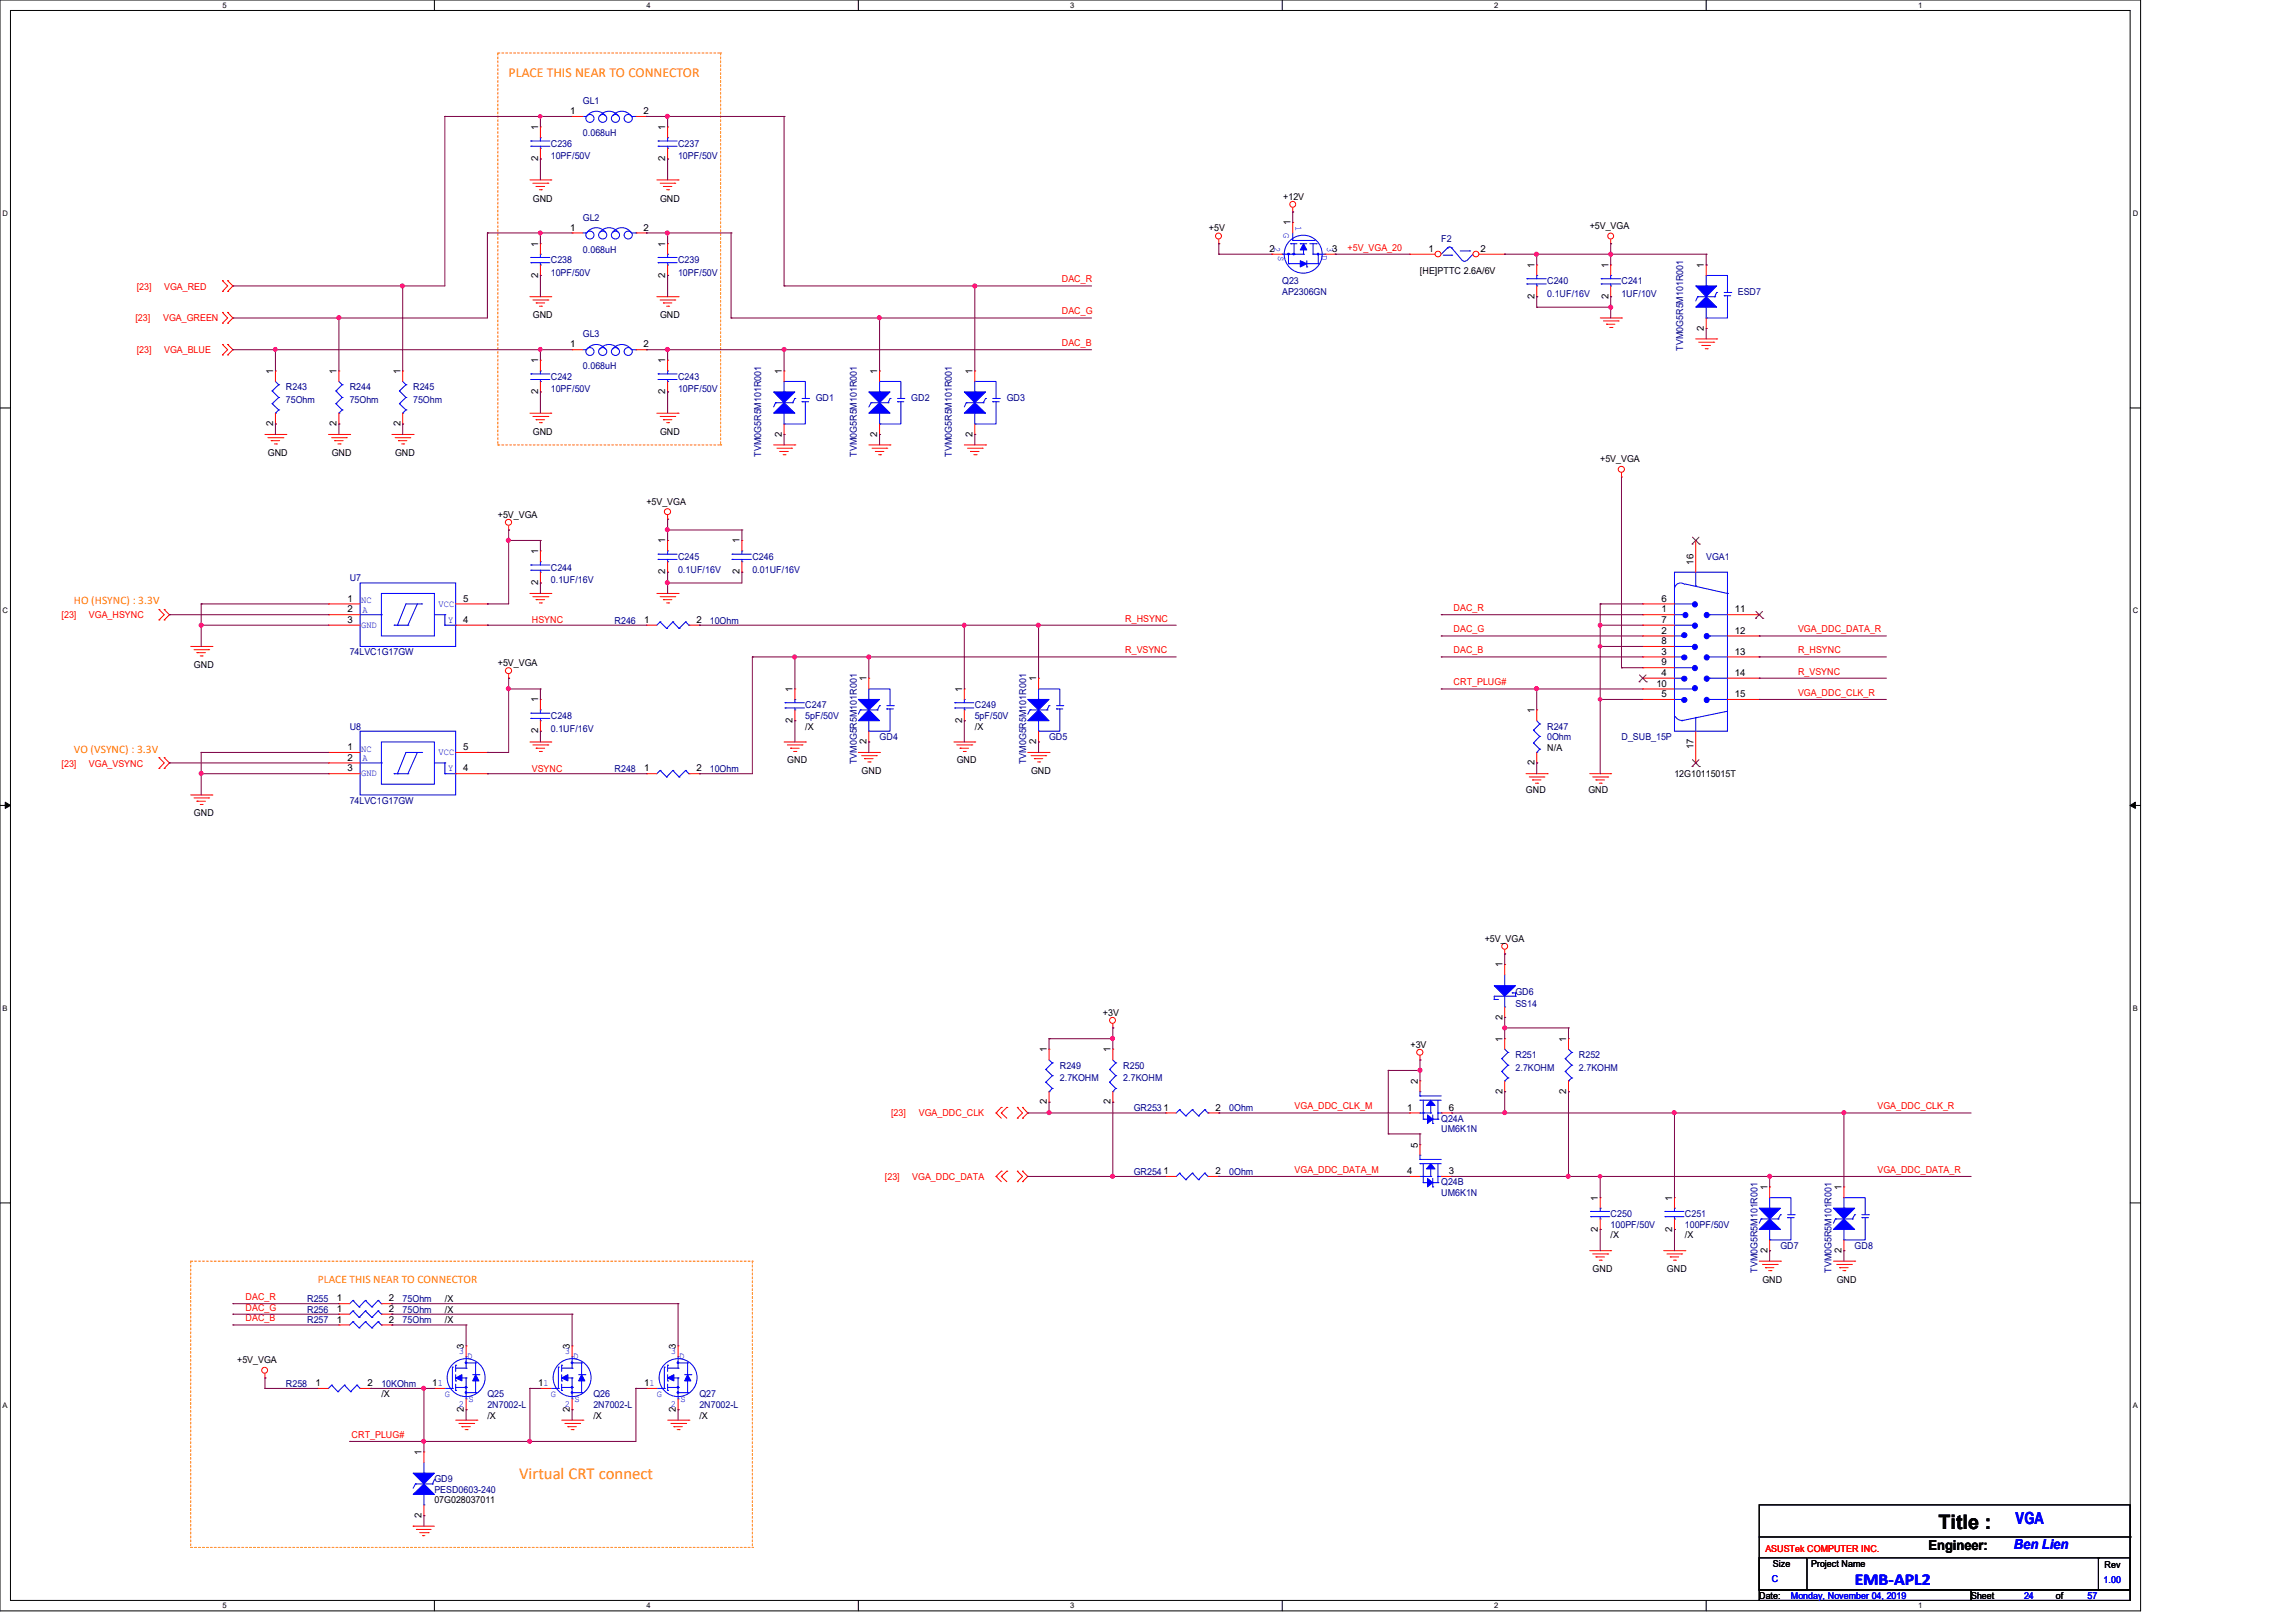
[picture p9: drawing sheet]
<svg xmlns="http://www.w3.org/2000/svg" width="297mm" height="210mm" viewBox="0 0 297 210" stroke-linecap="round" stroke-linejoin="round" font-family="sans-serif">
<defs><g id="words">
<text font-size="2.6" x="250.9" y="197.9">Title :</text>
<text font-size="2.2" fill="#ff8000" x="67.2" y="191.3">Virtual CRT connect</text>
<g font-size="2.2" fill="#00f">
<text x="260.9" y="197.2">VGA</text>
<text x="240" y="205.1">EMB-APL2</text>
</g>
<text font-size="1.8" fill="#ff8000" x="65.8" y="9.9">PLACE THIS NEAR TO CONNECTOR</text>
<text font-size="1.8" x="249.6" y="200.5">Engineer:</text>
<text font-size="1.8" fill="#00f" x="260.6" y="200.5">Ben Lien</text>
<g font-size="1.5" fill="#ff8000">
<text x="9.6" y="78.2">HO (HSYNC) : 3.3V</text>
<text x="9.6" y="97.4">VO (VSYNC) : 3.3V</text>
<text x="41.1" y="166">PLACE THIS NEAR TO CONNECTOR</text>
</g>
<g font-size="1.2">
<text x="69.6" y="16.8" transform="rotate(-90 69.6 16.8)">1</text>
<text x="73.8" y="14.8">1</text>
<text x="83.3" y="14.8">2</text>
<text x="86.1" y="16.8" transform="rotate(-90 86.1 16.8)">1</text>
<text x="69.6" y="20.8" transform="rotate(-90 69.6 20.8)">2</text>
<text x="86.1" y="20.8" transform="rotate(-90 86.1 20.8)">2</text>
<text x="69" y="26.1">GND</text>
<text x="73.8" y="29.8">1</text>
<text x="83.3" y="29.8">2</text>
<text x="85.4" y="26.1">GND</text>
<text x="156.5" y="29.9">+5V</text>
<text x="166.1" y="25.8">+12V</text>
<text x="167" y="29.2" transform="rotate(-90 167 29.2)">1</text>
<text x="205.7" y="29.7">+5V_VGA</text>
<text x="69.6" y="35.9" transform="rotate(-90 69.6 35.9)">2</text>
<text x="69.6" y="31.9" transform="rotate(-90 69.6 31.9)">1</text>
<text x="86.1" y="35.9" transform="rotate(-90 86.1 35.9)">2</text>
<text x="86.1" y="31.9" transform="rotate(-90 86.1 31.9)">1</text>
<text x="164.3" y="32.6">2</text>
<text x="172.4" y="32.6">3</text>
<text x="183.8" y="35.4">[HE]PTTC 2.6A/6V</text>
<text x="184.9" y="32.6">1</text>
<text x="191.6" y="32.6">2</text>
<text x="198.6" y="34.7" transform="rotate(-90 198.6 34.7)">1</text>
<text x="208.2" y="34.7" transform="rotate(-90 208.2 34.7)">1</text>
<text x="220.5" y="34.7" transform="rotate(-90 220.5 34.7)">1</text>
<text x="69" y="41.2">GND</text>
<text x="85.4" y="41.2">GND</text>
<text x="198.6" y="38.6" transform="rotate(-90 198.6 38.6)">2</text>
<text x="208.2" y="38.6" transform="rotate(-90 208.2 38.6)">2</text>
<text x="69.6" y="47" transform="rotate(-90 69.6 47)">1</text>
<text x="73.8" y="45">1</text>
<text x="83.3" y="45">2</text>
<text x="86.1" y="47" transform="rotate(-90 86.1 47)">1</text>
<text x="220.5" y="42.8" transform="rotate(-90 220.5 42.8)">2</text>
<text x="35.3" y="48.4" transform="rotate(-90 35.3 48.4)">1</text>
<text x="43.6" y="48.4" transform="rotate(-90 43.6 48.4)">1</text>
<text x="51.8" y="48.4" transform="rotate(-90 51.8 48.4)">1</text>
<text x="69.6" y="51" transform="rotate(-90 69.6 51)">2</text>
<text x="86.1" y="51" transform="rotate(-90 86.1 51)">2</text>
<text x="101.2" y="48.4" transform="rotate(-90 101.2 48.4)">1</text>
<text x="113.5" y="48.4" transform="rotate(-90 113.5 48.4)">1</text>
<text x="125.9" y="48.4" transform="rotate(-90 125.9 48.4)">1</text>
<text x="34.7" y="59">GND</text>
<text x="35.3" y="55.1" transform="rotate(-90 35.3 55.1)">2</text>
<text x="42.9" y="59">GND</text>
<text x="43.6" y="55.1" transform="rotate(-90 43.6 55.1)">2</text>
<text x="51.1" y="59">GND</text>
<text x="51.8" y="55.1" transform="rotate(-90 51.8 55.1)">2</text>
<text x="69" y="56.3">GND</text>
<text x="85.4" y="56.3">GND</text>
<text x="101.2" y="56.5" transform="rotate(-90 101.2 56.5)">2</text>
<text x="113.5" y="56.5" transform="rotate(-90 113.5 56.5)">2</text>
<text x="125.9" y="56.5" transform="rotate(-90 125.9 56.5)">2</text>
<text x="207.1" y="59.8">+5V_VGA</text>
<text x="83.6" y="65.3">+5V_VGA</text>
<text x="64.4" y="67">+5V_VGA</text>
<text x="69.6" y="71.7" transform="rotate(-90 69.6 71.7)">1</text>
<text x="86.1" y="70.3" transform="rotate(-90 86.1 70.3)">1</text>
<text x="95.7" y="70.3" transform="rotate(-90 95.7 70.3)">1</text>
<text x="45" y="77.9">1</text>
<text x="59.9" y="77.9">5</text>
<text x="69.6" y="75.7" transform="rotate(-90 69.6 75.7)">2</text>
<text x="86.1" y="74.3" transform="rotate(-90 86.1 74.3)">2</text>
<text x="95.7" y="74.3" transform="rotate(-90 95.7 74.3)">2</text>
<text x="215" y="77.9">6</text>
<text x="219.2" y="73.1" transform="rotate(-90 219.2 73.1)">16</text>
<text x="45" y="79.2">2</text>
<text x="45" y="80.6">3</text>
<text x="59.9" y="80.6">4</text>
<text x="83.4" y="80.6">1</text>
<text x="90.1" y="80.6">2</text>
<text x="215" y="83.4">8</text>
<text x="215" y="80.6">7</text>
<text x="215" y="82">2</text>
<text x="215" y="79.2">1</text>
<text x="224.5" y="82">12</text>
<text x="224.5" y="79.2">11</text>
<text x="25.1" y="86.4">GND</text>
<text x="64.4" y="86.1">+5V_VGA</text>
<text x="102.6" y="89.5" transform="rotate(-90 102.6 89.5)">1</text>
<text x="112.1" y="88.2" transform="rotate(-90 112.1 88.2)">1</text>
<text x="124.5" y="89.5" transform="rotate(-90 124.5 89.5)">1</text>
<text x="134.1" y="88.2" transform="rotate(-90 134.1 88.2)">1</text>
<text x="214.4" y="88.9">10</text>
<text x="215" y="86.1">9</text>
<text x="215" y="84.7">3</text>
<text x="215" y="87.5">4</text>
<text x="224.5" y="87.5">14</text>
<text x="224.5" y="84.7">13</text>
<text x="69.6" y="94.9" transform="rotate(-90 69.6 94.9)">2</text>
<text x="69.6" y="90.9" transform="rotate(-90 69.6 90.9)">1</text>
<text x="102.6" y="93.5" transform="rotate(-90 102.6 93.5)">2</text>
<text x="104.2" y="94.4">/X</text>
<text x="124.5" y="93.5" transform="rotate(-90 124.5 93.5)">2</text>
<text x="126.2" y="94.4">/X</text>
<text x="198.6" y="92.3" transform="rotate(-90 198.6 92.3)">1</text>
<text x="215" y="90.2">5</text>
<text x="224.5" y="90.2">15</text>
<text x="45" y="97.1">1</text>
<text x="45" y="98.4">2</text>
<text x="45" y="99.8">3</text>
<text x="59.9" y="99.8">4</text>
<text x="59.9" y="97.1">5</text>
<text x="83.4" y="99.8">1</text>
<text x="90.1" y="99.8">2</text>
<text x="101.9" y="98.8">GND</text>
<text x="111.5" y="100.2">GND</text>
<text x="112.1" y="96.3" transform="rotate(-90 112.1 96.3)">2</text>
<text x="123.8" y="98.8">GND</text>
<text x="133.4" y="100.2">GND</text>
<text x="134.1" y="96.3" transform="rotate(-90 134.1 96.3)">2</text>
<text x="198.6" y="99" transform="rotate(-90 198.6 99)">2</text>
<text x="200.2" y="97.2">N/A</text>
<text x="216.7" y="100.6">12G10115015T</text>
<text x="219.2" y="96.9" transform="rotate(-90 219.2 96.9)">17</text>
<text x="25.1" y="105.6">GND</text>
<text x="197.5" y="102.6">GND</text>
<text x="205.6" y="102.6">GND</text>
<text x="192.1" y="121.8">+5V_VGA</text>
<text x="194.4" y="125.2" transform="rotate(-90 194.4 125.2)">1</text>
<text x="142.7" y="131.4">+3V</text>
<text x="194.4" y="131.9" transform="rotate(-90 194.4 131.9)">2</text>
<text x="135.5" y="136.2" transform="rotate(-90 135.5 136.2)">1</text>
<text x="143.7" y="136.2" transform="rotate(-90 143.7 136.2)">1</text>
<text x="182.5" y="135.5">+3V</text>
<text x="194.4" y="134.8" transform="rotate(-90 194.4 134.8)">1</text>
<text x="202.7" y="134.8" transform="rotate(-90 202.7 134.8)">1</text>
<text x="135.5" y="142.9" transform="rotate(-90 135.5 142.9)">2</text>
<text x="143.7" y="142.9" transform="rotate(-90 143.7 142.9)">2</text>
<text x="157.3" y="143.7">2</text>
<text x="182.1" y="143.7">1</text>
<text x="183.5" y="140.3" transform="rotate(-90 183.5 140.3)">2</text>
<text x="187.5" y="143.7">6</text>
<text x="194.4" y="141.5" transform="rotate(-90 194.4 141.5)">2</text>
<text x="202.7" y="141.5" transform="rotate(-90 202.7 141.5)">2</text>
<text x="183.5" y="148.5" transform="rotate(-90 183.5 148.5)">5</text>
<text x="157.3" y="151.9">2</text>
<text x="182.1" y="151.9">4</text>
<text x="187.5" y="151.9">3</text>
<text x="206.8" y="155.4" transform="rotate(-90 206.8 155.4)">1</text>
<text x="216.4" y="155.4" transform="rotate(-90 216.4 155.4)">1</text>
<text x="228.7" y="154" transform="rotate(-90 228.7 154)">1</text>
<text x="238.3" y="154" transform="rotate(-90 238.3 154)">1</text>
<text x="206.8" y="159.4" transform="rotate(-90 206.8 159.4)">2</text>
<text x="208.4" y="160.2">/X</text>
<text x="216.4" y="159.4" transform="rotate(-90 216.4 159.4)">2</text>
<text x="218.1" y="160.2">/X</text>
<text x="206.1" y="164.6">GND</text>
<text x="215.7" y="164.6">GND</text>
<text x="228.1" y="166">GND</text>
<text x="228.7" y="162.1" transform="rotate(-90 228.7 162.1)">2</text>
<text x="237.7" y="166">GND</text>
<text x="238.3" y="162.1" transform="rotate(-90 238.3 162.1)">2</text>
<text x="43.6" y="168.4">1</text>
<text x="43.6" y="171.2">1</text>
<text x="43.6" y="169.8">1</text>
<text x="50.3" y="168.4">2</text>
<text x="50.3" y="171.2">2</text>
<text x="50.3" y="169.8">2</text>
<text x="57.6" y="168.4">/X</text>
<text x="57.6" y="171.2">/X</text>
<text x="57.6" y="169.8">/X</text>
<text x="30.7" y="176.4">+5V_VGA</text>
<text x="40.9" y="179.4">1</text>
<text x="47.6" y="179.4">2</text>
<text x="55.9" y="179.4">11</text>
<text x="60" y="174.6" transform="rotate(-90 60 174.6)">3</text>
<text x="69.6" y="179.4">11</text>
<text x="73.7" y="174.6" transform="rotate(-90 73.7 174.6)">3</text>
<text x="83.4" y="179.4">11</text>
<text x="87.5" y="174.6" transform="rotate(-90 87.5 174.6)">3</text>
<text x="49.4" y="180.8">/X</text>
<text x="60" y="182.7" transform="rotate(-90 60 182.7)">2</text>
<text x="63.1" y="183.6">/X</text>
<text x="73.7" y="182.7" transform="rotate(-90 73.7 182.7)">2</text>
<text x="76.8" y="183.6">/X</text>
<text x="87.5" y="182.7" transform="rotate(-90 87.5 182.7)">2</text>
<text x="90.5" y="183.6">/X</text>
<text x="54.6" y="188.3" transform="rotate(-90 54.6 188.3)">1</text>
<text x="54.6" y="196.4" transform="rotate(-90 54.6 196.4)">2</text>
<text x="56.2" y="194.5">07G028037011</text>
<text x="229.4" y="202.7">Size</text>
<text x="234.4" y="202.7">Project Name</text>
<text x="272.4" y="202.9">Rev</text>
<text x="227.7" y="206.9">Date:</text>
<text x="255.1" y="206.9">Sheet</text>
<text x="266.1" y="206.9">of</text>
</g>
<g font-size="1.2" fill="#000080">
<text x="75.4" y="13.5">GL1</text>
<text x="75.4" y="17.6">0.068uH</text>
<text x="71.3" y="19">C236</text>
<text x="71.3" y="20.6">10PF/50V</text>
<text x="87.8" y="19">C237</text>
<text x="87.8" y="20.6">10PF/50V</text>
<text x="75.4" y="28.6">GL2</text>
<text x="71.3" y="34">C238</text>
<text x="71.3" y="35.7">10PF/50V</text>
<text x="75.4" y="32.7">0.068uH</text>
<text x="87.8" y="34">C239</text>
<text x="87.8" y="35.7">10PF/50V</text>
<text x="186.5" y="31.3">F2</text>
<text x="165.9" y="36.8">Q23</text>
<text x="165.9" y="38.1">AP2306GN</text>
<text x="200.2" y="36.8">C240</text>
<text x="200.2" y="38.4">0.1UF/16V</text>
<text x="209.8" y="36.8">C241</text>
<text x="209.8" y="38.4">1UF/10V</text>
<text x="224.9" y="38.1">ESD7</text>
<text x="75.4" y="43.6">GL3</text>
<text x="75.4" y="47.8">0.068uH</text>
<text x="217.8" y="45.4" transform="rotate(-90 217.8 45.4)">TVM0G5R5M101R001</text>
<text x="37" y="50.5">R243</text>
<text x="37" y="52.2">75Ohm</text>
<text x="45.3" y="50.5">R244</text>
<text x="45.3" y="52.2">75Ohm</text>
<text x="53.5" y="50.5">R245</text>
<text x="53.5" y="52.2">75Ohm</text>
<text x="71.3" y="49.1">C242</text>
<text x="71.3" y="50.8">10PF/50V</text>
<text x="87.8" y="49.1">C243</text>
<text x="87.8" y="50.8">10PF/50V</text>
<text x="105.6" y="51.9">GD1</text>
<text x="117.9" y="51.9">GD2</text>
<text x="130.3" y="51.9">GD3</text>
<text x="98.5" y="59.1" transform="rotate(-90 98.5 59.1)">TVM0G5R5M101R001</text>
<text x="110.9" y="59.1" transform="rotate(-90 110.9 59.1)">TVM0G5R5M101R001</text>
<text x="123.2" y="59.1" transform="rotate(-90 123.2 59.1)">TVM0G5R5M101R001</text>
<text x="45.3" y="75.2">U7</text>
<text x="71.3" y="73.8">C244</text>
<text x="71.3" y="75.5">0.1UF/16V</text>
<text x="87.8" y="72.4">C245</text>
<text x="87.8" y="74.1">0.1UF/16V</text>
<text x="97.4" y="72.4">C246</text>
<text x="97.4" y="74.1">0.01UF/16V</text>
<text x="220.8" y="72.4">VGA1</text>
<text x="79.5" y="80.7">R246</text>
<text x="91.9" y="80.7">10Ohm</text>
<text x="45.3" y="84.8">74LVC1G17GW</text>
<text x="45.3" y="94.4">U8</text>
<text x="71.3" y="93">C248</text>
<text x="71.3" y="94.7">0.1UF/16V</text>
<text x="104.2" y="91.7">C247</text>
<text x="104.2" y="93">5pF/50V</text>
<text x="113.8" y="95.8">GD4</text>
<text x="126.2" y="91.7">C249</text>
<text x="126.2" y="93">5pF/50V</text>
<text x="135.8" y="95.8">GD5</text>
<text x="200.2" y="94.4">R247</text>
<text x="200.2" y="95.8">0Ohm</text>
<text x="209.8" y="95.8">D_SUB_15P</text>
<text x="79.5" y="99.9">R248</text>
<text x="91.9" y="99.9">10Ohm</text>
<text x="110.9" y="98.9" transform="rotate(-90 110.9 98.9)">TVM0G5R5M101R001</text>
<text x="132.8" y="98.9" transform="rotate(-90 132.8 98.9)">TVM0G5R5M101R001</text>
<text x="45.3" y="104">74LVC1G17GW</text>
<text x="196.1" y="128.7">GD6</text>
<text x="196.1" y="130.3">SS14</text>
<text x="196.1" y="136.9">R251</text>
<text x="204.3" y="136.9">R252</text>
<text x="137.2" y="138.3">R249</text>
<text x="137.2" y="139.9">2.7KOHM</text>
<text x="145.4" y="138.3">R250</text>
<text x="145.4" y="139.9">2.7KOHM</text>
<text x="146.7" y="143.8">GR2531</text>
<text x="159.1" y="143.8">0Ohm</text>
<text x="196.1" y="138.6">2.7KOHM</text>
<text x="204.3" y="138.6">2.7KOHM</text>
<text x="186.5" y="145.2">Q24A</text>
<text x="186.5" y="146.5">UM6K1N</text>
<text x="146.7" y="152">GR2541</text>
<text x="159.1" y="152">0Ohm</text>
<text x="186.5" y="153.4">Q24B</text>
<text x="186.5" y="154.7">UM6K1N</text>
<text x="208.4" y="157.5">C250</text>
<text x="208.4" y="158.9">100PF/50V</text>
<text x="218.1" y="157.5">C251</text>
<text x="218.1" y="158.9">100PF/50V</text>
<text x="230.4" y="161.6">GD7</text>
<text x="240" y="161.6">GD8</text>
<text x="227.5" y="164.7" transform="rotate(-90 227.5 164.7)">TVM0G5R5M101R001</text>
<text x="237" y="164.7" transform="rotate(-90 237 164.7)">TVM0G5R5M101R001</text>
<text x="39.8" y="168.4">R255</text>
<text x="39.8" y="171.2">R257</text>
<text x="39.8" y="169.8">R256</text>
<text x="52.1" y="168.4">75Ohm</text>
<text x="52.1" y="171.2">75Ohm</text>
<text x="52.1" y="169.8">75Ohm</text>
<text x="37" y="179.4">R258</text>
<text x="49.4" y="179.4">10KOhm</text>
<text x="63.1" y="180.8">Q25</text>
<text x="63.1" y="182.2">2N7002-L</text>
<text x="76.8" y="180.8">Q26</text>
<text x="76.8" y="182.2">2N7002-L</text>
<text x="90.5" y="180.8">Q27</text>
<text x="90.5" y="182.2">2N7002-L</text>
<text x="56.2" y="191.8">GD9</text>
<text x="56.2" y="193.2">PESD0603-240</text>
</g>
<g font-size="1.2" fill="#00f">
<text x="167.6" y="29.2" transform="rotate(90 167.6 29.2)">1</text>
<text x="164.9" y="32" transform="rotate(90 164.9 32)">2</text>
<text x="165.4" y="33.2" transform="rotate(90 165.4 33.2)">S</text>
<text x="166.1" y="30.1" transform="rotate(90 166.1 30.1)">G</text>
<text x="171.1" y="33" transform="rotate(90 171.1 33)">D</text>
<text x="171.7" y="32" transform="rotate(90 171.7 32)">3</text>
<text x="46.7" y="78.1">NC</text>
<text x="46.7" y="81.2">GND</text>
<text x="46.9" y="79.3">A</text>
<text x="56.8" y="78.5">VCC</text>
<text x="58" y="80.6">Y</text>
<text x="46.7" y="97.3">NC</text>
<text x="46.7" y="100.5">GND</text>
<text x="46.9" y="98.5">A</text>
<text x="56.8" y="97.7">VCC</text>
<text x="58" y="99.7">Y</text>
<text x="59.4" y="175.2">3</text>
<text x="60.5" y="175.9">D</text>
<text x="73.1" y="175.2">3</text>
<text x="74.2" y="175.9">D</text>
<text x="86.8" y="175.2">3</text>
<text x="87.9" y="175.9">D</text>
<text x="57.6" y="180.8">G</text>
<text x="59.4" y="182">2</text>
<text x="60.6" y="181.5">S</text>
<text x="71.3" y="180.8">G</text>
<text x="73.1" y="182">2</text>
<text x="74.3" y="181.5">S</text>
<text x="85" y="180.8">G</text>
<text x="86.8" y="182">2</text>
<text x="88.1" y="181.5">S</text>
<text x="229.3" y="204.7">C</text>
<text x="231.8" y="206.9">Monday, November 04, 2019</text>
<text x="262" y="206.9">24</text>
<text x="270.2" y="206.9">57</text>
<text x="272.2" y="204.8">1.00</text>
</g>
<g font-size="1.2" fill="#f00">
<text x="174.4" y="32.4">+5V_VGA_20</text>
<text x="17.5" y="41.6">[23]</text>
<text x="17.7" y="37.5">[23]</text>
<text x="21.1" y="41.6">VGA_GREEN</text>
<text x="21.3" y="37.5">VGA_RED</text>
<text x="137.4" y="40.7">DAC_G</text>
<text x="137.4" y="36.5">DAC_R</text>
<text x="17.7" y="45.7">[23]</text>
<text x="21.3" y="45.7">VGA_BLUE</text>
<text x="137.4" y="44.8">DAC_B</text>
<text x="8" y="80">[23]</text>
<text x="11.5" y="80">VGA_HSYNC</text>
<text x="68.8" y="80.6">HSYNC</text>
<text x="145.6" y="80.4">R_HSYNC</text>
<text x="188.1" y="79.1">DAC_R</text>
<text x="188.1" y="81.8">DAC_G</text>
<text x="232.7" y="81.8">VGA_DDC_DATA_R</text>
<text x="145.6" y="84.5">R_VSYNC</text>
<text x="188.1" y="88.7">CRT_PLUG#</text>
<text x="188.1" y="84.5">DAC_B</text>
<text x="232.7" y="84.5">R_HSYNC</text>
<text x="232.7" y="87.3">R_VSYNC</text>
<text x="232.7" y="90">VGA_DDC_CLK_R</text>
<text x="8" y="99.2">[23]</text>
<text x="11.5" y="99.2">VGA_VSYNC</text>
<text x="68.8" y="99.9">VSYNC</text>
<text x="167.6" y="143.6">VGA_DDC_CLK_M</text>
<text x="243" y="143.6">VGA_DDC_CLK_R</text>
<text x="115.3" y="144.4">[23]</text>
<text x="118.9" y="144.4">VGA_DDC_CLK</text>
<text x="114.5" y="152.7">[23]</text>
<text x="118.1" y="152.7">VGA_DDC_DATA</text>
<text x="167.6" y="151.8">VGA_DDC_DATA_M</text>
<text x="243" y="151.8">VGA_DDC_DATA_R</text>
<text x="31.8" y="171">DAC_B</text>
<text x="31.8" y="169.6">DAC_G</text>
<text x="31.8" y="168.2">DAC_R</text>
<text x="45.5" y="186.1">CRT_PLUG#</text>
<text x="228.5" y="200.8">ASUSTek COMPUTER INC.</text>
</g>
<g font-size="1">
<text x="28.8" y="1">5</text>
<text x="83.7" y="1">4</text>
<text x="138.5" y="1">3</text>
<text x="193.4" y="1">2</text>
<text x="248.2" y="1">1</text>
<text x=".3" y="27.9">D</text>
<text x="276" y="27.9">D</text>
<text x=".3" y="79.4">C</text>
<text x="276" y="79.4">C</text>
<text x=".3" y="130.8">B</text>
<text x="276" y="130.8">B</text>
<text x=".3" y="182.2">A</text>
<text x="276" y="182.2">A</text>
<text x="28.8" y="208.1">5</text>
<text x="83.7" y="208.1">4</text>
<text x="138.5" y="208.1">3</text>
<text x="193.4" y="208.1">2</text>
<text x="248.2" y="208.1">1</text>
</g>
</g></defs>
<path d="M0 0h277v208.4h-277zM1.4 1.4h274.3v205.7h-274.3z" fill="none" stroke="#000" stroke-width=".13"/>
<g fill="#fff">
<path d="M28.8 .1h.5v1.1h-.5z"/>
<path d="M28.8 207.2h.5v1.1h-.5z"/>
</g>
<path d="M56.2 0v1.4M56.2 207.1v1.3" fill="none" stroke="#000" stroke-width=".13"/>
<g fill="#fff">
<path d="M83.7 .1h.5v1.1h-.5z"/>
<path d="M83.7 207.2h.5v1.1h-.5z"/>
</g>
<path d="M111.1 0v1.4M111.1 207.1v1.3" fill="none" stroke="#000" stroke-width=".13"/>
<g fill="#fff">
<path d="M138.5 .1h.6v1.1h-.6z"/>
<path d="M138.5 207.2h.6v1.1h-.6z"/>
</g>
<path d="M165.9 0v1.4M165.9 207.1v1.3" fill="none" stroke="#000" stroke-width=".13"/>
<g fill="#fff">
<path d="M193.4 .1h.5v1.1h-.5z"/>
<path d="M193.4 207.2h.5v1.1h-.5z"/>
</g>
<path d="M220.8 0v1.4M220.8 207.1v1.3" fill="none" stroke="#000" stroke-width=".13"/>
<g fill="#fff">
<path d="M248.2 .1h.6v1.1h-.6z"/>
<path d="M248.2 207.2h.6v1.1h-.6z"/>
<path d="M.3 27.1h.8v1.1h-.8z"/>
<path d="M276 27.1h.7v1.1h-.7z"/>
<path d="M.3 78.5h.8v1.1h-.8z"/>
<path d="M276 78.5h.7v1.1h-.7z"/>
</g>
<path d="M0 52.8h1.4M275.7 52.8h1.3" fill="none" stroke="#000" stroke-width=".13"/>
<g fill="#fff">
<path d="M.3 129.9h.7v1.1h-.7z"/>
<path d="M276 129.9h.6v1.1h-.6z"/>
</g>
<path d="M0 104.2h1.4M275.7 104.2h1.3" fill="none" stroke="#000" stroke-width=".13"/>
<path d="M.7 103.8l.7 .4-.7 .4zM275.7 104.2l.7-.4v.8z" fill="#000" stroke="#000" stroke-width=".13"/>
<g fill="#fff">
<path d="M.3 181.4h.7v1.1h-.7z"/>
<path d="M276 181.4h.6v1.1h-.6z"/>
</g>
<path d="M0 155.7h1.4M275.7 155.7h1.3M227.7 194.7h48v11h-48zM227.7 198.9h48M275.7 198.9h.1M227.7 201.6h6.1v4.1h-6.1zM227.7 205.7h27.4v1.4h-27.4zM234 201.6h37.6M255.1 205.7h20.6v1.4h-20.6zM271.6 201.6h4.1v4.1h-4.1zM271.6 201.6h.1" fill="none" stroke="#000" stroke-width=".13"/>
<g fill="none" stroke="#ff8000" stroke-width=".13" stroke-dasharray=".3">
<path d="M64.4 6.9h28.9M64.4 6.9v50.7M93.3 6.9h.1M93.3 6.9v50.7M64.4 57.6h28.9M64.4 57.6h.1M93.3 57.6h.1M24.7 163.2h72.7M24.7 163.2v37M97.4 163.2h.1M97.4 163.2v37M24.7 200.2h72.7"/>
<path d="M24.7 200.2h.1M97.4 200.2h.1"/>
</g>
<g fill="none" stroke="#f00" stroke-width=".13">
<path d="M28.8 36.3h.1M28.8 37.7h.1M28.8 36.3l.7 .7-.7 .7M29.5 37.7h.1M29.5 36.3h.1M29.5 36.3l.6 .7-.6 .7M68.6 23.3h2.7M68.6 38.4h2.7M69 23.7h1.9M69 38.8h1.9M69.4 24.1h.1M69.4 39.2h.1"/>
<path d="M69.4 24.1h1.1M69.4 39.2h1.1M69.8 24.6h.3M69.8 39.6h.3M69.9 31.5h.1M69.9 35.6h.1M69.9 31.5v1.4M69.9 34.3v1.3M70.1 24.6h.1M70.1 39.6h.1M70.9 23.7h.1M70.9 38.8h.1"/>
<path d="M71.3 23.3h.1M71.3 38.4h.1M85 23.3h2.8M85 38.4h2.8M85.4 23.7h1.9M85.4 38.8h1.9M85.9 24.1h.1M85.9 39.2h.1M85.9 24.1h1.1M85.9 39.2h1.1M86.3 24.6h.2M86.3 39.6h.2"/>
<path d="M86.5 24.6h.1M86.5 39.6h.1M87.3 23.7h.1M87.3 38.8h.1M87.8 23.3h.1M87.8 38.4h.1M157.7 31.5h.1M157.7 31v.5M167.3 27.4h.1M167.3 26.9v.5M208.4 31.5h.1M208.4 34.3h.1"/>
<path d="M208.4 38.4h.1M208.4 31v.5M208.4 34.3v1.3M208.4 37v1.4M220.8 34.3h.1M220.8 34.3v1.3M28.8 40.4h.1M28.8 41.8h.1M28.8 44.6h.1M28.8 45.9h.1M28.8 40.4l.7 .7-.7 .7M28.8 44.6l.7 .7-.7 .6"/>
<path d="M29.5 41.8h.1M29.5 40.4h.1M29.5 45.9h.1M29.5 44.6h.1M29.5 40.4l.6 .7-.6 .7M29.5 44.6l.6 .7-.6 .6M34.3 56.2h2.7M34.7 56.6h1.9M35.1 57h.1M35.1 57h1.1M35.5 57.4h.3M35.6 48h.1"/>
<path d="M35.6 54.9h.1M35.6 48v1.4M35.6 53.5v1.4M35.8 57.4h.1M36.6 56.6h.1M37 56.2h.1M42.5 56.2h2.8M42.9 56.6h1.9M43.3 57h.1M43.3 57h1.1M43.7 57.4h.3M43.9 48h.1"/>
<path d="M43.9 54.9h.1M43.9 48v1.4M43.9 53.5v1.4M44 57.4h.1M44.8 56.6h.1M45.3 56.2h.1M50.7 56.2h2.8M51.1 56.6h1.9M51.6 57h.1M51.6 57h1.1M52 57.4h.2M52.2 57.4h.1"/>
<path d="M53 56.6h.1M53.5 56.2h.1M68.6 53.5h2.7M69 53.9h1.9M69.4 54.3h.1M69.4 54.3h1.1M69.8 54.7h.3M70.1 54.7h.1M70.9 53.9h.1M71.3 53.5h.1M85 53.5h2.8M85.4 53.9h1.9"/>
<path d="M85.9 54.3h.1M85.9 54.3h1.1M86.3 54.7h.2M86.4 46.6h.1M86.4 50.7h.1M86.4 46.6v1.4M86.4 49.4v1.3M86.5 54.7h.1M87.3 53.9h.1M87.8 53.5h.1M100.1 57.6h2.8M100.5 58h1.9"/>
<path d="M100.9 58.4h.1M100.9 58.4h1.1M101.3 58.8h.3M101.6 58.8h.1M102.4 58h.1M102.9 57.6h.1M112.4 57.6h2.8M112.9 58h1.9M113.3 58.4h.1M113.3 58.4h1.1M113.7 58.8h.3M114 58.8h.1"/>
<path d="M114.8 58h.1M115.2 57.6h.1M124.8 57.6h2.8M125.2 58h1.9M125.6 58.4h.1M125.6 58.4h1.1M126 58.8h.3M126.3 58.8h.1M127.1 58h.1M127.6 57.6h.1M207.1 41.1h2.7M207.5 41.5h1.9"/>
<path d="M207.9 42h.1M207.9 42h1.1M208.3 42.4h.3M208.6 42.4h.1M209.4 41.5h.1M209.8 41.1h.1M219.5 43.9h2.7M219.8 44.3h2M220.3 44.7h.1M220.3 44.7h1.1M220.7 45.1h.2M220.8 42.5h.1"/>
<path d="M220.8 41.1v1.4M220.9 45.1h.1M221.8 44.3h.1M222.2 43.9h.1M20.6 78.9h.1M20.6 78.9l.7 .6-.7 .7M21.3 78.9h.1M21.3 78.9l.6 .6-.6 .7M65.8 68.6h.1M65.8 68v.6M68.6 76.8h2.7M69 77.2h1.9"/>
<path d="M69.4 77.6h.1M69.4 77.6h1.1M69.8 78h.3M70.1 78h.1M70.9 77.2h.1M71.3 76.8h.1M85 76.8h2.8M85.4 77.2h1.9M85.9 77.6h.1M85.9 77.6h1.1M86.3 78h.2M86.4 67.2h.1"/>
<path d="M86.4 66.6v.6M86.5 78h.1M87.3 77.2h.1M87.8 76.8h.1M209.8 61.7h.1M209.8 61.2v.5M20.6 80.2h.1M20.6 98h.1M20.6 99.4h.1M20.6 98l.7 .7-.7 .7M21.3 80.2h.1M21.3 99.4h.1"/>
<path d="M21.3 98h.1M21.3 98l.6 .7-.6 .7M24.7 83.7h2.7M25.1 84.1h1.9M25.5 84.5h.1M25.5 84.5h1.1M25.9 84.9h.3M26.2 84.9h.1M27 84.1h.1M27.4 83.7h.1M42.5 97.4h.1M42.5 98.7h.1"/>
<path d="M42.5 97.4h4.1M42.5 98.7h4.1M59 97.4h4.1M63.1 97.4h.1M65.8 87.8h.1M65.8 87.2v.6M68.6 96h2.7M69 96.4h1.9M69.4 96.8h.1M69.4 96.8h1.1M69.8 97.2h.3M69.9 90.5h.1"/>
<path d="M69.9 94.6h.1M69.9 90.5v1.4M69.9 93.3v1.3M70.1 97.2h.1M70.9 96.4h.1M71.3 96h.1M83.7 80.9h.1M83.7 80.9h1.3M89.2 80.9h1.3M90.5 80.9h.1M101.5 96h2.7M101.9 96.4h1.9"/>
<path d="M102.3 96.8h.1M102.3 96.8h1.1M102.7 97.2h.3M103 97.2h.1M103.8 96.4h.1M104.2 96h.1M111.1 97.4h2.7M111.5 97.8h1.9M111.9 98.2h.1M111.9 98.2h1.1M112.3 98.6h.3M112.6 98.6h.1"/>
<path d="M113.4 97.8h.1M113.8 97.4h.1M123.4 96h2.8M123.8 96.4h2M124.2 96.8h.1M124.2 96.8h1.1M124.7 97.2h.2M124.8 89.2h.1M124.8 93.3h.1M124.8 89.2v1.3M124.8 91.9v1.4M124.9 97.2h.1"/>
<path d="M125.8 96.4h.1M126.2 96h.1M133 97.4h2.8M133.4 97.8h1.9M133.9 98.2h.1M133.9 98.2h1.1M134.3 98.6h.2M134.5 98.6h.1M135.3 97.8h.1M135.8 97.4h.1M198.9 91.9h.1M198.9 98.7h.1"/>
<path d="M198.9 91.9v1.4M198.9 97.4v1.3M24.7 102.9h2.7M25.1 103.3h1.9M25.5 103.7h.1M25.5 103.7h1.1M25.9 104.1h.3M26.2 104.1h.1M27 103.3h.1M27.4 102.9h.1M42.5 100.1h.1M42.5 100.1h4.1"/>
<path d="M59 100.1h4.1M63.1 100.1h.1M197.5 100.1h2.7M197.9 100.5h1.9M198.3 100.9h.1M198.3 100.9h1.1M198.7 101.3h.3M199 101.3h.1M199.8 100.5h.1M200.2 100.1h.1M205.7 100.1h2.7M206.1 100.5h2"/>
<path d="M206.5 100.9h.1M206.5 100.9h1.1M207 101.3h.2M207.2 101.3h.1M208.1 100.5h.1M208.4 100.1h.1M144 133h.1M144 132.5v.5M183.8 137.2h.1M183.8 136.6v.6M194.7 123.4h.1M194.7 131.7h.1"/>
<path d="M194.7 124.8h.1M194.7 134.4h.1M194.7 122.9v.5M194.7 124.8v1.4M194.7 130.3v1.4M194.7 134.4v1.4M194.7 139.9v1.4M128.9 152.2h.1M128.9 144h.1M128.9 152.2l.7 .7M128.9 144l.7 .7M129.6 151.6h.1"/>
<path d="M129.6 152.2h.1M129.6 143.3h.1M129.6 144h.1M129.6 151.6l-.7 .6M129.6 152.2l.7 .7M129.6 143.3l-.7 .7M129.6 144l.7 .7M130.3 151.6h.1M130.3 143.3h.1M130.3 151.6l-.7 .6M130.3 143.3l-.7 .7M131.7 151.6h.1"/>
<path d="M131.7 152.9h.1M131.7 143.3h.1M131.7 144.7h.1M131.7 151.6l.6 .6-.6 .7M131.7 143.3l.6 .7-.6 .7M132.3 152.9h.1M132.3 151.6h.1M132.3 144.7h.1M132.3 143.3h.1M132.3 151.6l.7 .6-.7 .7M132.3 143.3l.7 .7-.7 .7M194.7 141.3h.1"/>
<path d="M216.7 155h.1M216.7 159.1h.1M216.7 155v1.3M216.7 157.7v1.4M238.6 153.6h.1M238.6 153.6v1.4M34.3 178.3h.1M34.3 177.8v.5M43.9 168.7h.1M43.9 168.7h1.4M49.4 168.7h1.3M50.7 168.7h.1"/>
<path d="M69.9 179.7h.1M69.9 179.7h1.4M74 174.2h.1M74 174.2v1.4M205.7 161.8h2.7M206.1 162.3h2M206.5 162.6h.1M206.5 162.6h1.1M207 163.1h.2M207.2 163.1h.1M208.1 162.3h.1M208.4 161.8h.1"/>
<path d="M215.3 161.8h2.8M215.7 162.3h1.9M216.2 162.6h.1M216.2 162.6h1.1M216.6 163.1h.2M216.8 163.1h.1M217.6 162.3h.1M218.1 161.8h.1M227.7 163.2h2.7M228.1 163.6h1.9M228.5 164h.1M228.5 164h1.1"/>
<path d="M228.9 164.4h.3M229.2 164.4h.1M230 163.6h.1M230.4 163.2h.1M237.3 163.2h2.7M237.7 163.6h1.9M238.1 164h.1M238.1 164h1.1M238.5 164.4h.3M238.6 161.8h.1M238.6 160.4v1.4M238.8 164.4h.1"/>
<path d="M239.6 163.6h.1M240 163.2h.1M53.5 197.5h.1M53.5 197.5h2.7M53.9 197.9h.1M53.9 197.9h1.9M54.3 198.3h1.1M54.7 198.7h.1M54.7 198.7h.3M55.4 198.3h.1M59 183.8h2.7M59.4 184.2h1.9"/>
<path d="M59.8 184.6h.1M59.8 184.6h1.1M60.2 185h.3M60.5 185h.1M61.3 184.2h.1M61.7 183.8h.1M72.7 183.8h2.7M73.1 184.2h1.9M73.5 184.6h.1M73.5 184.6h1.1M73.9 185h.3M74 182.4h.1"/>
<path d="M74 181v1.4M74.2 185h.1M75 184.2h.1M75.4 183.8h.1M86.4 183.8h2.8M86.8 184.2h1.9M87.2 184.6h.1M87.2 184.6h1.1M87.6 185h.3M87.9 185h.1M88.7 184.2h.1M89.2 183.8h.1"/>
<circle cx="157.7" cy="30.5" r=".38"/>
<circle cx="167.3" cy="26.4" r=".38"/>
<circle cx="208.4" cy="30.5" r=".38"/>
<circle cx="65.8" cy="67.6" r=".39"/>
<circle cx="86.4" cy="66.2" r=".39"/>
<circle cx="209.8" cy="60.7" r=".39"/>
<circle cx="65.8" cy="86.8" r=".39"/>
<circle cx="144" cy="132" r=".38"/>
<circle cx="183.8" cy="136.2" r=".39"/>
<circle cx="194.7" cy="122.4" r=".38"/>
<circle cx="34.2" cy="177.3" r=".38"/>
</g>
<g fill="none" stroke="#00f" stroke-width=".13">
<path d="M68.7 33.3h.1M68.7 34h.1M68.7 33.3h2.5M68.7 34h2.5M69.9 32.9h.1M69.9 34.3h.1M69.9 32.9v.4M69.9 34v.3M186.8 33h1.1M187.3 32.1l.3-.1 .3 .1M187.3 32.1h.1M187.3 32.1l-.8 .8"/>
<path d="M187.9 32.1h.1M187.9 33h.1M187.9 32.1l1.4 1.6M189 32.5h1.2M189.7 33.7a.25 .25 0 0 1-.4 0M190.2 32.5h.1M190.6 32.9h.1M190.6 32.9l-.8 .8M207.2 36.1h.1M207.2 36.7h.1M207.2 36.1h2.5M207.2 36.7h2.5"/>
<path d="M208.4 35.6h.1M208.4 37h.1M208.4 35.6v.5M208.4 36.7v.3M219.7 38.4h.1M219.7 38.4h2.2M219.7 38.4l-.2 .5M220.8 37h.1M220.8 37v-1.4h2.8v2.2M220.8 39.8v1.3M221.9 38.4h.1M222.2 37.8h.1"/>
<path d="M222.2 37.8l-.3 .6M223.1 38.3h.1M223.1 37.8h.9M223.1 38.3h.9M223.6 38.3v2.8h-2.8M224 37.8h.1M35.2 52.2h.1M35.2 50.6h.1M35.2 52.2l.9 .8M35.2 50.6l.9 .8M35.6 53.5h.1M35.6 49.4l.5 .4"/>
<path d="M36.1 53h.1M36.1 49.8h.1M36.1 51.4h.1M36.1 53l-.5 .5M36.1 51.4l-.9 .8M36.1 49.8l-.9 .8M43.5 52.2h.1M43.5 50.6h.1M43.5 52.2l.8 .8M43.5 50.6l.8 .8M43.9 53.5h.1M43.9 49.4l.4 .4"/>
<path d="M44.3 53h.1M44.3 49.8h.1M44.3 51.4h.1M44.3 53l-.4 .5M44.3 51.4l-.8 .8M44.3 49.8l-.8 .8M85.2 48.4h.1M85.2 49.1h.1M85.2 48.4h2.4M85.2 49.1h2.4M86.4 48h.1M86.4 49.4h.1"/>
<path d="M86.4 48v.4M86.4 49.1v.3M220.8 41.1h.1M46.6 94.6h12.4v8.3h-12.4zM46.6 98.7h2.8M49.4 96h6.8v5.5h-6.8zM49.4 98.7h.1M54 97.4l-1.2 2.7M54.6 97.4h.1M54.6 97.4h-2.1l-1.1 2.7M56.2 98.7h1.4M57.6 98.7h.1"/>
<path d="M57.6 98.7v1.4M68.7 92.3h.1M68.7 93h.1M68.7 92.3h2.5M68.7 93h2.5M69.9 91.9h.1M69.9 93.3h.1M69.9 91.9v.4M69.9 93v.3M85.4 80.5h.1M85.4 80.5l.9 .8M85.4 80.5l-.4 .4"/>
<path d="M86.3 81.3h.1M87.1 80.5h.1M87.1 80.5l.8 .8M87.1 80.5l-.8 .8M87.9 81.3h.1M88.7 80.5h.1M88.7 80.5l.5 .4M88.7 80.5l-.8 .8M89.2 80.9h.1M123.6 90.9h.1M123.6 91.6h.1M123.6 90.9h2.4"/>
<path d="M123.6 91.6h2.4M124.8 90.5h.1M124.8 91.9h.1M124.8 90.5v.4M124.8 91.6v.3M198.5 96.1h.1M198.5 94.5h.1M198.5 96.1l.8 .8M198.5 94.5l.8 .8M198.9 97.4h.1M198.9 93.3l.4 .4M199.3 96.9h.1"/>
<path d="M199.3 93.7h.1M199.3 95.3h.1M199.3 96.9l-.4 .5M199.3 95.3l-.8 .8M199.3 93.7l-.8 .8M51 100.1h.1M51 100.1h1.8M51.4 100.1h.1M52.8 100.1h.1M57.6 100.1h.1M57.6 100.1h1.4M59 100.1h.1"/>
<path d="M193.4 129.3h.1M193.4 129.3h.4M193.8 129.3h.1M194.4 138.6h.1M194.4 137h.1M194.4 138.6l.8 .9M194.4 137l.8 .8M194.7 130.3h.1M194.7 127.6h.1M194.7 139.9h.1M194.7 126.2v1.4M194.7 128.9v1.4"/>
<path d="M194.7 135.8l.5 .4M195.2 139.5h.1M195.2 136.2h.1M195.2 137.8h.1M195.2 139.5l-.5 .4M195.2 137.8l-.8 .8M195.2 136.2l-.8 .8M195.7 128.5h.1M195.7 128.5h.4M196.1 128.5h.1M196.1 128.9h.1M196.1 128.5v.4"/>
<path d="M196.1 128.9h-2.7v.4M215.5 156.8h.1M215.5 157.4h.1M215.5 156.8h2.4M215.5 157.4h2.4M216.7 156.3h.1M216.7 157.7h.1M216.7 156.3v.5M216.7 157.4v.3M237.5 157.7h.1M237.5 157.7h2.2M237.5 157.7l-.2 .6"/>
<path d="M238.6 156.3h.1M238.6 156.3v-1.3h2.8v2.2M238.6 159.1v1.3M239.7 157.7h.1M240 157.2h.1M240 157.2l-.3 .5M241 157.6h.1M241 157.2h.8M241 157.6h.8M241.4 157.6v2.8h-2.8M241.8 157.2h.1M45.7 168.3h.1"/>
<path d="M45.7 168.3l.8 .8M45.7 168.3l-.4 .4M46.5 169.1h.1M47.3 168.3h.1M47.3 168.3l.8 .8M47.3 168.3l-.8 .8M48.1 169.1h.1M48.9 168.3h.1M48.9 168.3l.5 .4M48.9 168.3l-.8 .8M49.4 168.7h.1M71.3 179.7h1"/>
<path d="M72.3 179.7h.1M72.3 176.9h.1M72.3 176.9v2.8M72.7 178.7h.1M72.7 176.7h.1M72.7 179.9h.1M72.7 176.7v.8M72.7 177.9v.8M72.7 179.1v.8M72.7 177h1.3M72.7 179.5h1.3M72.7 178.3h1.3"/>
<path d="M74 177h.1M74 175.6h.1M74 179.5h.1M74 178.3h.1M74 175.6v1.4M74 178.3v2.7M74 176.4h1.3M74.9 177.9h.8M75.3 176.4h.1M75.3 176.4v3.8M75.7 177.9h.1M238.6 160.4h.1"/>
<path d="M74 181h.1M74 180.2h.1M74 180.2h1.3M75.3 180.2h.1"/>
<circle cx="74" cy="178.3" r="2.46"/>
</g>
<g fill="#00f" stroke="#00f" stroke-width=".13">
<path d="M219.5 37h2.7l-1.4 1.4z"/>
<path d="M220.8 38.4l1.4 1.4h-2.7z"/>
<path d="M193.4 127.6h2.7l-1.4 1.3z"/>
<path d="M237.3 156.3h2.7l-1.4 1.4z"/>
<path d="M238.6 157.7l1.4 1.4h-2.7z"/>
<path d="M75.3 177.9l.4 .8h-.8z" fill-rule="evenodd"/>
<path d="M72.7 178.3l.8-.4v.8z" fill-rule="evenodd"/>
<circle cx="74" cy="176.3" r=".11"/>
<circle cx="74" cy="179.5" r=".11"/>
<circle cx="74" cy="180.2" r=".11"/>
</g>
<circle cx="186.1" cy="32.9" r=".37" fill="#fff" stroke="#f00" stroke-width=".13"/>
<path d="M182.4 32.9h.1M182.4 32.9h3.3" fill="none" stroke="#f00" stroke-width=".13"/>
<circle cx="191" cy="32.9" r=".37" fill="#fff" stroke="#f00" stroke-width=".13"/>
<g fill="none" stroke="#f00" stroke-width=".13">
<path d="M69.9 16.4h.1M69.9 16.4v1.4M69.9 19.2v1.4M74 15.1h.1M74 15.1h1.4M82.3 15.1h1.4M83.7 15.1h.1M86.4 16.4h.1M86.4 16.4v1.4M86.4 19.2v1.4M69.9 20.6h.1M74 30.1h.1"/>
<path d="M74 30.1h1.4M82.3 30.1h1.4M83.7 30.1h.1M86.4 20.6h.1M86.4 31.5h.1M86.4 35.6h.1M86.4 31.5v1.4M86.4 34.3v1.3M164.6 32.9h.1M164.6 32.9h1.3M167.3 28.8h.1M167.3 28.8v1.3"/>
<path d="M171.4 32.9h1.4M172.8 32.9h.1M191.4 32.9h3.3M194.7 32.9h.1M198.9 34.3h.1M198.9 38.4h.1M198.9 34.3v1.3M198.9 37v1.4M52.1 48h.1M52.1 54.9h.1M52.1 48v1.4M52.1 53.5v1.4"/>
<path d="M69.9 46.6h.1M69.9 50.7h.1M69.9 46.6v1.4M69.9 49.4v1.3M74 45.3h.1M74 45.3h1.4M82.3 45.3h1.4M83.7 45.3h.1M101.5 48h.1M101.5 56.2h.1M101.5 48v1.4M101.5 54.9v1.3"/>
<path d="M113.8 48h.1M113.8 56.2h.1M113.8 48v1.4M113.8 54.9v1.3M126.2 48h.1M126.2 56.2h.1M126.2 48v1.4M126.2 54.9v1.3M42.5 78.1h.1M42.5 79.5h.1M42.5 78.1h4.1M42.5 79.5h4.1"/>
<path d="M59 78.1h4.1M63.1 78.1h.1M69.9 71.3h.1M69.9 75.4h.1M69.9 71.3v1.4M69.9 74v1.4M86.4 69.9h.1M86.4 74h.1M86.4 69.9v1.4M86.4 72.7v1.3M96 69.9h.1M96 74h.1"/>
<path d="M96 69.9v1.4M96 72.7v1.3M212.6 78.1h.1M212.6 79.5h.1M212.6 78.1h4.1M212.6 79.5h4.1M219.5 69.9h.1M219.5 69.9v4.1M223.6 79.5h4.1M227.7 79.5h.1M42.5 80.9h.1M42.5 80.9h4.1"/>
<path d="M59 80.9h4.1M63.1 80.9h.1M102.9 89.2h.1M102.9 93.3h.1M102.9 89.2v1.3M102.9 91.9v1.4M112.4 87.8h.1M112.4 96h.1M112.4 87.8v1.4M112.4 94.6v1.4M134.4 87.8h.1M134.4 96h.1"/>
<path d="M134.4 87.8v1.4M134.4 94.6v1.4M212.6 89.2h.1M212.6 86.4h.1M212.6 83.7h.1M212.6 80.9h.1M212.6 85h.1M212.6 82.3h.1M212.6 87.8h.1M212.6 90.5h.1M212.6 80.9h4.1M212.6 89.2h4.1"/>
<path d="M212.6 86.4h4.1M212.6 83.7h4.1M212.6 85h4.1M212.6 90.5h4.1M212.6 87.8h4.1M212.6 82.3h4.1M219.5 98.7h.1M219.5 94.6v4.1M223.6 85h4.1M223.6 90.5h4.1M223.6 87.8h4.1M223.6 82.3h4.1"/>
<path d="M227.7 90.5h.1M227.7 87.8h.1M227.7 85h.1M227.7 82.3h.1M83.7 100.1h.1M83.7 100.1h1.3M89.2 100.1h1.3M90.5 100.1h.1M135.8 135.8h.1M135.8 135.8v1.4M144 135.8h.1M144 135.8v1.4"/>
<path d="M183.8 139.9h.1M183.8 139.9v1.4M203 134.4h.1M203 134.4v1.4M203 139.9v1.4M135.8 142.6h.1M135.8 141.3v1.3M144 142.6h.1M144 141.3v1.3M150.9 152.2h.1M150.9 144h.1M150.9 144h1.3"/>
<path d="M150.9 152.2h1.3M156.3 144h1.4M156.3 152.2h1.4M157.7 152.2h.1M157.7 144h.1M182.4 144h.1M182.4 152.2h.1M182.4 144h1.4M182.4 152.2h1.4M183.8 148.1h.1M183.8 148.1v1.4M186.5 144h1.4"/>
<path d="M186.5 152.2h1.4M187.9 144h.1M187.9 152.2h.1M203 141.3h.1M207.1 155h.1M207.1 159.1h.1M207.1 155v1.3M207.1 157.7v1.4M229 153.6h.1M229 153.6v1.4M41.1 179.7h.1M41.1 179.7h1.4"/>
<path d="M43.9 171.4h.1M43.9 170.1h.1M43.9 171.4h1.4M43.9 170.1h1.4M46.6 179.7h1.4M48 179.7h.1M49.4 171.4h1.3M49.4 170.1h1.3M50.7 171.4h.1M50.7 170.1h.1M56.2 179.7h.1M56.2 179.7h1.4"/>
<path d="M60.3 174.2h.1M60.3 174.2v1.4M83.7 179.7h.1M83.7 179.7h1.3M87.8 174.2h.1M87.8 174.2v1.4M229 161.8h.1M229 160.4v1.4M54.9 187.9h.1M54.9 196.1h.1M54.9 187.9v1.4M54.9 194.7v1.4"/>
<path d="M60.3 182.4h.1M60.3 181v1.4M87.8 182.4h.1M87.8 181v1.4"/>
</g>
<g fill="none" stroke="#00f" stroke-width=".13">
<path d="M68.7 18.2h.1M68.7 18.9h.1M68.7 18.2h2.5M68.7 18.9h2.5M69.9 17.8h.1M69.9 19.2h.1M69.9 17.8v.4M69.9 18.9v.3M75.4 15.1h.4M75.8 15.1h.1M76 15a1.48 1.48 0 0 1 2.4 0M77.6 15a1.48 1.48 0 0 1 2.4 0"/>
<path d="M79.3 15a1.48 1.48 0 0 1 2.4 0M81.7 15.1h.6M82.3 15.1h.1M85.2 18.2h.1M85.2 18.9h.1M85.2 18.2h2.4M85.2 18.9h2.4M86.4 17.8h.1M86.4 19.2h.1M86.4 17.8v.4M86.4 18.9v.3M75.4 30.1h.4"/>
<path d="M75.8 30.1h.1M76 30a1.48 1.48 0 0 1 2.4 .1M77.6 30a1.48 1.48 0 0 1 2.4 .1M79.3 30a1.48 1.48 0 0 1 2.4 .1M81.7 30.1h.6M82.3 30.1h.1M85.2 33.3h.1M85.2 34h.1M85.2 33.3h2.4M85.2 34h2.4M86.4 32.9h.1M86.4 34.3h.1"/>
<path d="M86.4 32.9v.4M86.4 34v.3M165.9 32.9h.1M165.9 32.9h2.8M166.8 34.1h.1M166.8 32.9h.1M166.8 34.1h3.8M166.8 32.9v1.2M167 31.5h.1M167 31.5h.9M167.3 31.1h.1M167.3 30.1v1"/>
<path d="M167.3 31.1h2.8M167.5 32.9h.1M167.5 31.5v1.4M168.3 31.5h.1M168.3 31.5h.8M168.7 32.9h.1M168.7 31.5v1.4M169.1 34.5h.1M169.1 33.7v.8M169.5 31.5h.8M169.9 32.9h.1M169.9 31.5v1.4"/>
<path d="M169.9 32.9h1.5M170.1 31.1h.1M170.3 31.5h.1M170.6 34.1h.1M170.6 32.9v1.2M171.4 32.9h.1M197.6 36.1h.1M197.6 36.7h.1M197.6 36.1h2.5M197.6 36.7h2.5M198.9 35.6h.1M198.9 37h.1"/>
<path d="M198.9 35.6v.5M198.9 36.7v.3M51.7 52.2h.1M51.7 50.6h.1M51.7 52.2l.8 .8M51.7 50.6l.8 .8M52.1 53.5h.1M52.1 49.4l.4 .4M52.5 53h.1M52.5 49.8h.1M52.5 51.4h.1M52.5 53l-.4 .5"/>
<path d="M52.5 51.4l-.8 .8M52.5 49.8l-.8 .8M68.7 48.4h.1M68.7 49.1h.1M68.7 48.4h2.5M68.7 49.1h2.5M69.9 48h.1M69.9 49.4h.1M69.9 48v.4M69.9 49.1v.3M75.4 45.3h.4M75.8 45.3h.1"/>
<path d="M76 45.2a1.48 1.48 0 0 1 2.4 0M77.6 45.2a1.48 1.48 0 0 1 2.4 0M79.3 45.2a1.48 1.48 0 0 1 2.4 0M81.7 45.3h.6M82.3 45.3h.1M100.4 52.1h.1M100.4 52.1h2.2M100.4 52.1l-.3 .6M101.5 50.7h.1M101.5 54.9h.1M101.5 50.7v-1.3h2.7v2.2M101.5 53.5v1.4"/>
<path d="M102.6 52.1h.1M102.9 51.6h.1M102.9 51.6l-.3 .5M103.8 52h.1M103.8 51.6h.8M103.8 52h.8M104.2 52v2.9h-2.7M104.6 51.6h.1M112.7 52.1h.1M112.7 52.1h2.2M112.7 52.1l-.3 .6M113.8 50.7h.1"/>
<path d="M113.8 54.9h.1M113.8 50.7v-1.3h2.8v2.2M113.8 53.5v1.4M114.9 52.1h.1M115.2 51.6h.1M115.2 51.6l-.3 .5M116.2 52h.1M116.2 51.6h.8M116.2 52h.8M116.6 52v2.9h-2.8M117 51.6h.1M125.1 52.1h.1"/>
<path d="M125.1 52.1h2.2M125.1 52.1l-.3 .6M126.2 50.7h.1M126.2 54.9h.1M126.2 50.7v-1.3h2.7v2.2M126.2 53.5v1.4M127.3 52.1h.1M127.6 51.6h.1M127.6 51.6l-.3 .5M128.5 52h.1M128.5 51.6h.8M128.5 52h.8"/>
<path d="M128.9 52v2.9h-2.7M129.3 51.6h.1M46.6 75.4h12.4v8.3h-12.4zM46.6 79.5h2.8M49.4 76.8h6.8v5.5h-6.8zM49.4 79.5h.1M54 78.1l-1.2 2.8M54.6 78.1h.1M54.6 78.1h-2.1l-1.1 2.8M56.2 79.5h1.4M57.6 79.5h.1M57.6 79.5v1.4"/>
<path d="M68.7 73.1h.1M68.7 73.8h.1M68.7 73.1h2.5M68.7 73.8h2.5M69.9 72.7h.1M69.9 74h.1M69.9 72.7v.4M69.9 73.8v.2M85.2 71.7h.1M85.2 72.4h.1M85.2 71.7h2.4M85.2 72.4h2.4"/>
<path d="M86.4 71.3h.1M86.4 72.7h.1M86.4 71.3v.4M86.4 72.4v.3M94.7 71.7h.1M94.7 72.4h.1M94.7 71.7h2.5M94.7 72.4h2.5M96 71.3h.1M96 72.7h.1M96 71.3v.4M96 72.4v.3"/>
<path d="M216.7 74h6.9v20.6h-6.9zM216.7 79.5h.9M216.7 78.1h2.3M217.6 79.5h.1M218 75.6a.81 .81 0 0 0-.8-.1 .81 .81 0 0 0-.5 .7M218.1 75.6l5.5 1.2M219 78.1h.1M219.5 75.8h.1M219.5 74v1.8M221.2 79.5h.1M221.2 79.5h2.4M223.6 76.8h.1"/>
<path d="M51 80.9h.1M51 80.9h1.8M51.4 80.9h.1M52.8 80.9h.1M57.6 80.9h.1M57.6 80.9h1.4M59 80.9h.1M85.4 99.7h.1M85.4 99.7l.9 .8M85.4 99.7l-.4 .4M87.1 99.7h.1M87.1 99.7l.8 .8"/>
<path d="M87.1 99.7l-.8 .8M88.7 99.7h.1M88.7 99.7l.5 .4M88.7 99.7l-.8 .8M101.6 90.9h.1M101.6 91.6h.1M101.6 90.9h2.5M101.6 91.6h2.5M102.9 90.5h.1M102.9 91.9h.1M102.9 90.5v.4M102.9 91.6v.3"/>
<path d="M111.3 91.9h.1M111.3 91.9h2.2M111.3 91.9l-.2 .5M112.4 90.5h.1M112.4 94.6h.1M112.4 90.5v-1.3h2.8v2.1M112.4 93.3v1.3M113.5 91.9h.1M113.8 91.3h.1M113.8 91.3l-.3 .6M114.8 91.7h.1M114.8 91.3h.8"/>
<path d="M114.8 91.7h.8M115.2 91.7v2.9h-2.8M115.6 91.3h.1M133.3 91.9h.1M133.3 91.9h2.2M133.3 91.9l-.3 .5M134.4 90.5h.1M134.4 94.6h.1M134.4 90.5v-1.3h2.8v2.1M134.4 93.3v1.3M135.5 91.9h.1M135.8 91.3h.1"/>
<path d="M135.8 91.3l-.3 .6M136.7 91.7h.1M136.7 91.3h.8M136.7 91.7h.8M137.2 91.7v2.9h-2.8M137.5 91.3h.1M216.7 80.9h2.3M216.7 82.3h.9M216.7 85h.9M216.7 87.8h.9M216.7 90.5h.9M216.7 83.7h2.3"/>
<path d="M216.7 86.4h2.3M216.7 89.2h2.3M216.8 92.7a.93 .93 0 0 0 1 .5M217.6 93.3h.1M217.6 82.3h.1M217.6 85h.1M217.6 87.8h.1M217.6 90.5h.1M219 80.9h.1M219 83.7h.1M219 86.4h.1M219 89.2h.1"/>
<path d="M219.5 92.8h.1M219.5 92.8v1.8M221.1 85h.1M221.1 85h2.5M221.2 82.3h.1M221.2 87.8h.1M221.2 90.5h.1M221.2 82.3h2.4M221.2 87.8h2.4M221.2 90.5h2.4M223.6 92l-6 1.3M86.3 100.5h.1"/>
<path d="M87.9 100.5h.1M89.2 100.1h.1M135.3 138.4h.1M135.3 138.4l.9 .8M135.8 137.2l.4 .3M136.2 137.5h.1M136.2 139.2h.1M136.2 139.2l-.9 .8M136.2 137.5l-.9 .9M143.6 138.4h.1M143.6 138.4l.8 .8M144 137.2l.4 .3"/>
<path d="M144.4 137.5h.1M144.4 139.2h.1M144.4 139.2l-.8 .8M144.4 137.5l-.8 .9M202.6 138.6h.1M202.6 137h.1M202.6 138.6l.8 .9M202.6 137l.8 .8M203 139.9h.1M203 135.8l.4 .4M203.4 139.5h.1M203.4 136.2h.1"/>
<path d="M203.4 137.8h.1M203.4 139.5l-.4 .4M203.4 137.8l-.8 .8M203.4 136.2l-.8 .8M135.3 140h.1M135.3 140l.9 .8M135.8 141.3h.1M136.2 140.8h.1M136.2 140.8l-.4 .5M143.6 140h.1M143.6 140l.8 .8M144 141.3h.1"/>
<path d="M144.4 140.8h.1M144.4 140.8l-.4 .5M152.7 151.8h.1M152.7 143.6h.1M152.7 151.8l.8 .9M152.7 151.8l-.5 .4M152.7 143.6l.8 .8M152.7 143.6l-.5 .4M153.5 152.7h.1M153.5 144.4h.1M154.3 151.8h.1M154.3 143.6h.1"/>
<path d="M154.3 151.8l.8 .9M154.3 151.8l-.8 .9M154.3 143.6l.8 .8M154.3 143.6l-.8 .8M155.1 152.7h.1M155.1 144.4h.1M155.9 151.8h.1M155.9 143.6h.1M155.9 151.8l.4 .4M155.9 151.8l-.8 .9M155.9 143.6l.4 .4M155.9 143.6l-.8 .8"/>
<path d="M156.3 152.2h.1M156.3 144h.1M183.8 142.4h.1M183.8 141.8h.1M183.8 141.3h.1M183.8 144h.1M183.8 150.6h.1M183.8 150h.1M183.8 149.5h.1M183.8 152.2h.1M183.8 142.4h2.7M183.8 141.8h2.7"/>
<path d="M183.8 141.3v.5M183.8 149.5v.5M183.8 144h1.4M183.8 150.6h2.7M183.8 150h2.7M183.8 152.2h1.4M184.2 144h.1M184.2 144.8h.1M184.2 152.2h.1M184.2 153h.1M184.2 142.4v2.4M184.2 150.6v2.4"/>
<path d="M184.2 144.8h.5M184.2 153h.5M184.7 144.8h.1M184.7 153h.1M185.2 144h.1M185.2 152.2h.1M185.2 143v1M185.2 151.3v.9M185.4 144.8h.1M185.4 145.4h.1M185.4 153h.1M185.4 153.6h.1"/>
<path d="M185.4 144.8h.7M185.4 144.3v1.1M185.4 152.5v1.1M185.4 153h.7M186.1 144h.1M186.1 144.8h.1M186.1 152.2h.1M186.1 153h.1M186.1 142.4v2.4M186.1 150.6v2.4M186.1 144h.4M186.1 152.2h.4"/>
<path d="M186.5 144h.1M186.5 152.2h.1M205.9 156.8h.1M205.9 157.4h.1M205.9 156.8h2.4M205.9 157.4h2.4M207.1 156.3h.1M207.1 157.7h.1M207.1 156.3v.5M207.1 157.4v.3M227.9 157.7h.1M227.9 157.7h2.2"/>
<path d="M227.9 157.7l-.2 .6M229 156.3h.1M229 156.3v-1.3h2.8v2.2M229 159.1v1.3M230.1 157.7h.1M230.4 157.2h.1M230.4 157.2l-.3 .5M231.4 157.6h.1M231.4 157.2h.8M231.4 157.6h.8M231.8 157.6v2.8h-2.8M232.2 157.2h.1"/>
<path d="M42.9 179.2h.1M42.9 179.2l.8 .9M42.9 179.2l-.4 .5M44.6 179.2h.1M44.6 179.2l.8 .9M44.6 179.2l-.9 .9M45.7 171h.1M45.7 169.6h.1M45.7 171l.8 .8M45.7 171l-.4 .4M45.7 169.6l.8 .9M45.7 169.6l-.4 .5"/>
<path d="M46.2 179.2h.1M46.2 179.2l.4 .5M46.2 179.2l-.8 .9M46.5 171.8h.1M46.5 170.5h.1M46.6 179.7h.1M47.3 171h.1M47.3 169.6h.1M47.3 171l.8 .8M47.3 171l-.8 .8M47.3 169.6l.8 .9M47.3 169.6l-.8 .9"/>
<path d="M48.1 171.8h.1M48.1 170.5h.1M48.9 171h.1M48.9 169.6h.1M48.9 171l.5 .4M48.9 171l-.8 .8M48.9 169.6l.5 .5M48.9 169.6l-.8 .9M49.4 171.4h.1M49.4 170.1h.1M57.6 179.7h.9M58.5 179.7h.1"/>
<path d="M58.5 176.9h.1M58.5 176.9v2.8M59 178.7h.1M59 176.7h.1M59 179.9h.1M59 176.7v.8M59 177.9v.8M59 179.1v.8M59 177h1.3M59 179.5h1.3M59 178.3h1.3M60.3 177h.1"/>
<path d="M60.3 175.6h.1M60.3 179.5h.1M60.3 178.3h.1M60.3 175.6v1.4M60.3 178.3v2.7M60.3 176.4h1.3M61.2 177.9h.8M61.6 176.4h.1M61.6 176.4v3.8M62 177.9h.1M85 179.7h1M86 179.7h.1"/>
<path d="M86 176.9h.1M86 176.9v2.8M86.4 178.7h.1M86.4 176.7h.1M86.4 179.9h.1M86.4 177h1.4M86.4 179.5h1.4M86.4 178.3h1.4M86.4 176.7v.8M86.4 177.9v.8M86.4 179.1v.8M87.8 177h.1"/>
<path d="M87.8 175.6h.1M87.8 179.5h.1M87.8 178.3h.1M87.8 176.4h1.2M87.8 175.6v1.4M87.8 178.3v2.7M88.6 177.9h.8M89 176.4h.1M89 176.4v3.8M89.4 177.9h.1M229 160.4h.1M43.7 180.1h.1"/>
<path d="M45.4 180.1h.1M53.8 192h.1M53.8 192h2.2M53.8 192l-.3 .6M54.9 190.6h.1M54.9 194.7h.1M54.9 189.3v1.3M54.9 193.4v1.3M56 192h.1M56.2 191.5h.1M56.2 191.5l-.2 .5M60.3 181h.1"/>
<path d="M60.3 180.2h.1M60.3 180.2h1.3M61.6 180.2h.1M87.8 181h.1M87.8 180.2h.1M87.8 180.2h1.2M89 180.2h.1"/>
<circle cx="76.4" cy="15.3" r=".52"/>
<circle cx="78" cy="15.3" r=".52"/>
<circle cx="79.7" cy="15.3" r=".52"/>
<circle cx="81.3" cy="15.3" r=".52"/>
<circle cx="76.4" cy="30.4" r=".52"/>
<circle cx="78" cy="30.4" r=".52"/>
<circle cx="79.7" cy="30.4" r=".52"/>
<circle cx="81.3" cy="30.4" r=".52"/>
<circle cx="168.7" cy="32.9" r="2.46"/>
<circle cx="76.4" cy="45.5" r=".52"/>
<circle cx="78" cy="45.5" r=".52"/>
<circle cx="79.7" cy="45.5" r=".52"/>
<circle cx="81.3" cy="45.5" r=".52"/>
<circle cx="60.3" cy="178.3" r="2.46"/>
<circle cx="87.8" cy="178.3" r="2.46"/>
</g>
<g fill="#00f" stroke="#00f" stroke-width=".13">
<path d="M53.5 190.6h2.7l-1.3 1.4z"/>
<path d="M53.5 193.4l1.4-1.4 1.3 1.4z"/>
<path d="M100.1 50.7h2.8l-1.4 1.4z"/>
<path d="M101.5 52.1l1.4 1.4h-2.8z"/>
<path d="M133 90.5h2.8l-1.4 1.4z"/>
<path d="M133 93.3l1.4-1.4 1.4 1.4z"/>
<path d="M227.7 156.3h2.7l-1.4 1.4z"/>
<path d="M229 157.7l1.4 1.4h-2.7z"/>
<path d="M112.4 50.7h2.8l-1.4 1.4z"/>
<path d="M112.4 53.5l1.4-1.4 1.4 1.4z"/>
<path d="M124.8 50.7h2.8l-1.4 1.4z"/>
<path d="M126.2 52.1l1.4 1.4h-2.8z"/>
<path d="M111.1 90.5h2.7l-1.4 1.4z"/>
<path d="M112.4 91.9l1.4 1.4h-2.7z"/>
<path d="M167.3 32.8h.2v.1h-.2z" fill-rule="evenodd"/>
<path d="M166.7 32.8h.1v.1h-.1z" fill-rule="evenodd"/>
<path d="M168.3 33.7l.8 .4-.8 .4z" fill-rule="evenodd"/>
<path d="M168.7 31.5l.4 .8h-.8z" fill-rule="evenodd"/>
<path d="M61.6 177.9l.4 .8h-.8z" fill-rule="evenodd"/>
<path d="M59 178.3l.8-.4v.8z" fill-rule="evenodd"/>
<path d="M185.2 142.4l.5 .6h-1.1z" fill-rule="evenodd"/>
<path d="M184.7 144.3l.7 .5-.7 .6z" fill-rule="evenodd"/>
<path d="M89 177.9l.4 .8h-.8z" fill-rule="evenodd"/>
<path d="M86.4 178.3l.8-.4v.8z" fill-rule="evenodd"/>
<path d="M185.2 150.6l.5 .7h-1.1z" fill-rule="evenodd"/>
<path d="M184.7 152.5l.7 .5-.7 .6z" fill-rule="evenodd"/>
<circle cx="170.6" cy="32.9" r=".11"/>
<circle cx="60.3" cy="176.3" r=".11"/>
<circle cx="60.3" cy="179.5" r=".11"/>
<circle cx="60.3" cy="180.2" r=".11"/>
<circle cx="218" cy="82.2" r=".33"/>
<circle cx="218" cy="87.8" r=".33"/>
<circle cx="218" cy="90.6" r=".33"/>
<circle cx="219.3" cy="86.4" r=".33"/>
<circle cx="219.3" cy="78.2" r=".33"/>
<circle cx="219.3" cy="81" r=".33"/>
<circle cx="218" cy="85.1" r=".33"/>
<circle cx="219.3" cy="89" r=".33"/>
<circle cx="219.3" cy="83.7" r=".33"/>
<circle cx="220.9" cy="79.6" r=".33"/>
<circle cx="220.9" cy="82.3" r=".33"/>
<circle cx="220.9" cy="85.1" r=".33"/>
<circle cx="220.9" cy="87.8" r=".33"/>
<circle cx="218.1" cy="79.6" r=".33"/>
<circle cx="220.9" cy="90.6" r=".33"/>
<circle cx="87.7" cy="176.3" r=".11"/>
<circle cx="87.7" cy="179.5" r=".11"/>
<circle cx="87.7" cy="180.2" r=".11"/>
</g>
<g fill="none" stroke="#804000" stroke-width=".13">
<path d="M219 70.4h.1M219 69.5l.9 .9M219.9 69.5l-.9 .9M219.9 70.4h.1M227.2 79.1l.9 .9M228.1 79.1l-.9 .9M212.1 88.2h.1M212.2 87.3l.9 .9M213 87.3l-.9 .9M213.1 88.2h.1M219 99.2h.1M219 98.3l.9 .9"/>
<path d="M219.9 98.3l-.9 .9M219.9 99.2h.1M227.2 80h.1M228.1 80h.1"/>
</g>
<g fill="none" stroke="#800040" stroke-width=".13">
<path d="M57.6 15.1h.1M57.6 15.1v21.9h-27.5M57.6 15.1h16.4M69.9 15.1h.1M69.9 15.1v1.3M83.7 15.1h.1M83.7 15.1h17.8M86.4 15.1h.1M86.4 15.1v1.3M101.5 15.1h.1M101.5 15.1v21.9M30.1 37h.1"/>
<path d="M52.1 37h.1M52.1 37v11M63.1 30.1h.1M63.1 30.1v11h-33M63.1 30.1h10.9M69.9 20.6h.1M69.9 35.6h.1M69.9 30.1h.1M69.9 20.6v2.7M69.9 30.1v1.4M69.9 35.6v2.8M83.7 30.1h.1"/>
<path d="M83.7 30.1h10.9M86.4 20.6h.1M86.4 35.6h.1M86.4 30.1h.1M86.4 20.6v2.7M86.4 30.1v1.4M86.4 35.6v2.8M94.6 30.1h.1M94.6 30.1v11M101.5 37h.1M101.5 37h39.8M126.2 37h.1"/>
<path d="M126.2 37v11M157.7 32.9h.1M157.7 31.5h.1M157.7 32.9h6.9M157.7 31.5v1.4M167.3 27.4h.1M167.3 27.4v1.4M172.8 32.9h.1M172.8 32.9h9.6M194.7 32.9h.1M194.7 32.9h26.1M198.9 32.9h.1"/>
<path d="M198.9 38.4h.1M198.9 39.8h.1M198.9 32.9v1.4M198.9 38.4v1.4M198.9 39.8h9.5M208.4 32.9h.1M208.4 39.8h.1M208.4 38.4h.1M208.4 31.5h.1M208.4 31.5v2.8M208.4 38.4v2.7M220.8 32.9h.1"/>
<path d="M220.8 34.3h.1M220.8 32.9v1.4M30.1 41.1h.1M30.1 45.3h.1M30.1 45.3h43.9M35.6 45.3h.1M35.6 54.9h.1M35.6 45.3v2.7M35.6 54.9v1.3M43.9 41.1h.1M43.9 54.9h.1M43.9 41.1v6.9"/>
<path d="M43.9 54.9v1.3M52.1 54.9h.1M52.1 54.9v1.3M69.9 50.7h.1M69.9 45.3h.1M69.9 45.3v1.3M69.9 50.7v2.8M83.7 45.3h.1M83.7 45.3h57.6M86.4 50.7h.1M86.4 45.3h.1M86.4 45.3v1.3"/>
<path d="M86.4 50.7v2.8M94.6 41.1h.1M94.6 41.1h46.7M101.5 56.2h.1M101.5 45.3h.1M101.5 45.3v2.7M101.5 56.2v1.4M113.8 56.2h.1M113.8 41.1h.1M113.8 41.1v6.9M113.8 56.2v1.4M126.2 56.2h.1"/>
<path d="M126.2 56.2v1.4M220.8 42.5h.1M220.8 42.5v1.4M21.9 79.5h.1M21.9 79.5h20.6M26 78.1h.1M26 78.1h16.5M26 78.1v5.6M63.1 78.1h.1M65.8 69.9h.1M65.8 68.6h.1M65.8 68.6v9.5h-2.7"/>
<path d="M65.8 69.9h4.1M69.9 75.4h.1M69.9 69.9h.1M69.9 69.9v1.4M69.9 75.4v1.4M86.4 67.2h.1M86.4 74h.1M86.4 68.6h.1M86.4 75.4h.1M86.4 67.2v2.7M86.4 74v2.8M86.4 68.6h9.6"/>
<path d="M96 68.6h.1M96 74h.1M96 68.6v1.3M96 74v1.4h-9.6M186.5 79.5h.1M186.5 79.5h26.1M207.1 78.1h.1M207.1 78.1h5.5M207.1 78.1v22M209.8 61.7v24.7M21.9 98.7h.1M21.9 98.7h20.6"/>
<path d="M26 80.9h.1M26 97.4h.1M26 80.9h16.5M26 97.4h16.5M26 97.4v5.5M63.1 80.9h.1M63.1 97.4h.1M63.1 80.9h20.6M65.8 89.2h.1M65.8 87.8h.1M65.8 89.2h4.1M65.8 87.8v9.6h-2.7"/>
<path d="M69.9 94.6h.1M69.9 89.2h.1M69.9 89.2v1.3M69.9 94.6v1.4M90.5 80.9h.1M90.5 80.9h61.7M97.4 85h.1M97.4 85h54.8M97.4 85v15.1h-6.9M102.9 93.3h.1M102.9 85h.1M102.9 85v4.2"/>
<path d="M102.9 93.3v2.7M112.4 85h.1M112.4 96h.1M112.4 85v2.8M112.4 96v1.4M124.8 93.3h.1M124.8 80.9h.1M124.8 80.9v8.3M124.8 93.3v2.7M134.4 80.9h.1M134.4 96h.1M134.4 80.9v6.9"/>
<path d="M134.4 96v1.4M186.5 89.2h.1M186.5 82.3h.1M186.5 85h.1M186.5 89.2h26.1M186.5 85h26.1M186.5 82.3h26.1M198.9 89.2h.1M198.9 98.7h.1M198.9 89.2v2.7M198.9 98.7v1.4M207.1 80.9h.1"/>
<path d="M207.1 83.7h.1M207.1 90.5h.1M207.1 80.9h5.5M207.1 83.7h5.5M207.1 90.5h5.5M209.8 86.4h.1M209.8 86.4h2.8M227.7 85h.1M227.7 82.3h.1M227.7 90.5h.1M227.7 87.8h.1M227.7 90.5h16.4"/>
<path d="M227.7 85h16.4M227.7 82.3h16.4M227.7 87.8h16.4M26 100.1h.1M26 100.1h16.5M63.1 100.1h.1M63.1 100.1h20.6M90.5 100.1h.1M135.8 134.4h.1M135.8 134.4v1.4M135.8 134.4h8.2M144 133h.1"/>
<path d="M144 134.4h.1M144 133v2.8M179.7 138.5h.1M179.7 138.5v8.2M179.7 138.5h4.1M183.8 138.5h.1M183.8 137.2h.1M183.8 137.2v2.7M194.7 133h.1M194.7 123.4h.1M194.7 131.7h.1M194.7 123.4v1.4"/>
<path d="M194.7 131.7v2.7M194.7 133h8.3M203 133h.1M203 133v1.4M133 144h.1M133 152.2h.1M133 144h17.9M133 152.2h17.9M135.8 142.6h.1M135.8 144h.1M135.8 142.6v1.4M144 142.6h.1"/>
<path d="M144 152.2h.1M144 142.6v9.6M157.7 144h.1M157.7 152.2h.1M157.7 144h24.7M157.7 152.2h24.7M179.7 146.7h.1M179.7 146.7h4.1M183.8 146.7h.1M183.8 146.7v1.4M187.9 144h.1M187.9 152.2h.1"/>
<path d="M187.9 144h67.2M187.9 152.2h67.2M194.7 141.3h.1M194.7 144h.1M194.7 141.3v2.7M203 141.3h.1M203 152.2h.1M203 141.3v10.9M207.1 152.2h.1M207.1 159.1h.1M207.1 152.2v2.8M207.1 159.1v2.7"/>
<path d="M216.7 144h.1M216.7 159.1h.1M216.7 144v11M216.7 159.1v2.7M229 152.2h.1M229 152.2v1.4M238.6 144h.1M238.6 144v9.6M30.1 171.4h.1M30.1 170.1h.1M30.1 168.7h.1M30.1 171.4h13.8"/>
<path d="M30.1 170.1h13.8M30.1 168.7h13.8M34.3 179.7h.1M34.3 178.3h.1M34.3 179.7h6.8M34.3 178.3v1.4M48 179.7h.1M48 179.7h8.2M50.7 171.4h.1M50.7 170.1h.1M50.7 168.7h.1M50.7 171.4h9.6"/>
<path d="M50.7 170.1h23.3M50.7 168.7h37.1M54.9 179.7h.1M54.9 179.7v8.2M60.3 171.4h.1M60.3 171.4v2.8M68.6 179.7h.1M68.6 179.7h1.3M68.6 179.7v6.8M74 170.1h.1M74 170.1v4.1M82.3 179.7h.1"/>
<path d="M82.3 179.7v6.8h-37M82.3 179.7h1.4M87.8 168.7h.1M87.8 168.7v5.5M229 161.8h.1M229 161.8v1.4M238.6 161.8h.1M238.6 161.8v1.4M45.3 186.5h.1M54.9 196.1h.1M54.9 186.5h.1M54.9 196.1v1.4"/>
<path d="M60.3 182.4h.1M60.3 182.4v1.4M68.6 186.5h.1M74 182.4h.1M74 182.4v1.4M87.8 182.4h.1M87.8 182.4v1.4"/>
</g>
<g fill="#f0f" stroke="#f0f" stroke-width=".13">
<circle cx="183.8" cy="138.5" r=".25"/>
<circle cx="202.9" cy="152.2" r=".25"/>
<circle cx="144" cy="152.2" r=".25"/>
<circle cx="101.5" cy="45.2" r=".25"/>
<circle cx="144" cy="134.4" r=".25"/>
<circle cx="207.1" cy="80.9" r=".24"/>
<circle cx="207.1" cy="83.6" r=".22"/>
<circle cx="207.1" cy="90.5" r=".22"/>
<circle cx="238.6" cy="144" r=".25"/>
<circle cx="112.4" cy="85" r=".25"/>
<circle cx="134.4" cy="80.9" r=".25"/>
<circle cx="198.8" cy="89.1" r=".25"/>
<circle cx="35.6" cy="45.2" r=".24"/>
<circle cx="68.5" cy="186.5" r=".25"/>
<circle cx="54.8" cy="186.5" r=".25"/>
<circle cx="54.8" cy="179.6" r=".25"/>
<circle cx="86.4" cy="15" r=".25"/>
<circle cx="86.4" cy="30.1" r=".25"/>
<circle cx="86.4" cy="45.2" r=".25"/>
<circle cx="69.9" cy="15.1" r=".22"/>
<circle cx="208.4" cy="39.8" r=".25"/>
<circle cx="69.9" cy="30.1" r=".24"/>
<circle cx="198.8" cy="32.9" r=".25"/>
<circle cx="69.9" cy="45.2" r=".24"/>
<circle cx="113.8" cy="41.1" r=".25"/>
<circle cx="126.2" cy="37" r=".25"/>
<circle cx="52.1" cy="37" r=".25"/>
<circle cx="43.9" cy="41.1" r=".25"/>
<circle cx="65.8" cy="69.9" r=".25"/>
<circle cx="65.8" cy="89.1" r=".25"/>
<circle cx="26" cy="80.9" r=".25"/>
<circle cx="26" cy="100.1" r=".25"/>
<circle cx="124.8" cy="80.9" r=".24"/>
<circle cx="216.7" cy="144" r=".25"/>
<circle cx="194.7" cy="144" r=".25"/>
<circle cx="229" cy="152.2" r=".25"/>
<circle cx="207.1" cy="152.2" r=".22"/>
<circle cx="194.7" cy="133" r=".25"/>
<circle cx="102.8" cy="85" r=".25"/>
<circle cx="135.8" cy="144" r=".25"/>
<circle cx="208.4" cy="32.9" r=".25"/>
<circle cx="86.4" cy="68.5" r=".25"/>
<circle cx="86.4" cy="75.4" r=".25"/>
</g>
<use href="#words"/>
</svg>
